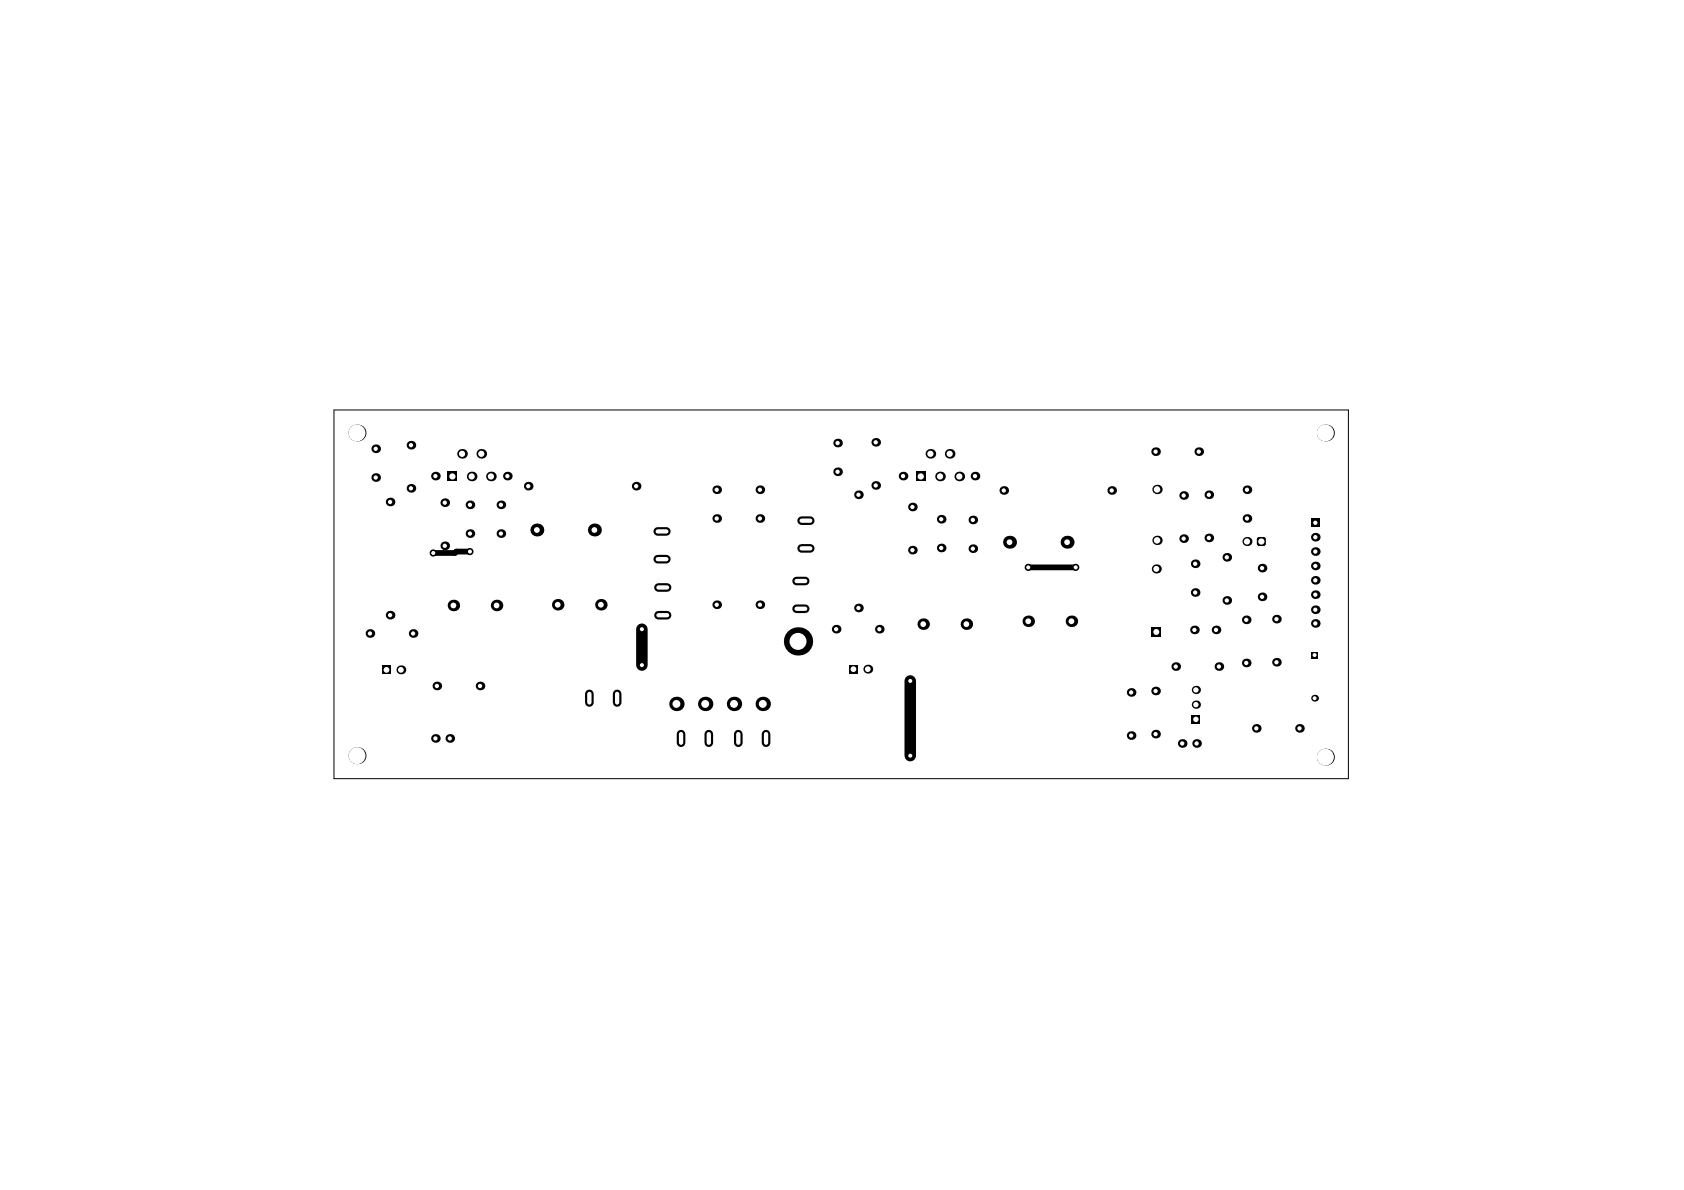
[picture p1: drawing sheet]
<svg xmlns="http://www.w3.org/2000/svg" width="297mm" height="210mm" viewBox="0 0 297 210" stroke-linecap="round" stroke-linejoin="round" font-family="sans-serif">
<path d="M58.9 72.3h178.9v65.1h-178.9z" fill="none" stroke="#000" stroke-width=".18"/>
<path d="M113.2 111v6.3M160.6 120.1v13.2" fill="none" stroke="#000" stroke-width="2"/>
<path d="M82.9 97.3h-2.4l-.3 .2h-3.8M181.4 100.1h8.3" fill="none" stroke="#000" stroke-width="1"/>
<circle cx="160.6" cy="120.1" r=".63" fill="#000"/>
<circle cx="160.6" cy="120.1" r=".36" fill="#fff"/>
<circle cx="189.7" cy="100.1" r=".63" fill="#000"/>
<circle cx="189.7" cy="100.1" r=".36" fill="#fff"/>
<circle cx="181.4" cy="100.1" r=".63" fill="#000"/>
<circle cx="181.4" cy="100.1" r=".36" fill="#fff"/>
<circle cx="160.6" cy="133.3" r=".63" fill="#000"/>
<circle cx="160.6" cy="133.3" r=".36" fill="#fff"/>
<circle cx="82.9" cy="97.3" r=".63" fill="#000"/>
<circle cx="82.9" cy="97.3" r=".36" fill="#fff"/>
<circle cx="113.2" cy="117.3" r=".63" fill="#000"/>
<circle cx="113.2" cy="117.3" r=".36" fill="#fff"/>
<circle cx="113.2" cy="111" r=".63" fill="#000"/>
<circle cx="113.2" cy="111" r=".36" fill="#fff"/>
<circle cx="76.4" cy="97.5" r=".63" fill="#000"/>
<circle cx="76.4" cy="97.5" r=".36" fill="#fff"/>
<circle cx="63" cy="133.3" r="1.5" fill="#000"/>
<circle cx="63" cy="133.3" r="1.5" fill="#fff"/>
<circle cx="76.8" cy="130.3" r=".76" fill="#000"/>
<circle cx="76.8" cy="130.3" r=".38" fill="#fff"/>
<circle cx="79.3" cy="130.3" r=".76" fill="#000"/>
<circle cx="79.3" cy="130.3" r=".38" fill="#fff"/>
<circle cx="84.7" cy="121" r=".76" fill="#000"/>
<circle cx="84.7" cy="121" r=".38" fill="#fff"/>
<circle cx="77.1" cy="121" r=".76" fill="#000"/>
<circle cx="77.1" cy="121" r=".38" fill="#fff"/>
<path d="M67.4 117.4h1.6v1.5h-1.6z" fill-rule="evenodd" fill="#000"/>
<circle cx="68.2" cy="118.2" r=".51" fill="#fff"/>
<circle cx="70.7" cy="118.2" r=".78" fill="#000"/>
<circle cx="70.7" cy="118.2" r=".51" fill="#fff"/>
<circle cx="65.3" cy="111.7" r=".76" fill="#000"/>
<circle cx="65.3" cy="111.7" r=".38" fill="#fff"/>
<circle cx="72.9" cy="111.7" r=".76" fill="#000"/>
<circle cx="72.9" cy="111.7" r=".38" fill="#fff"/>
<circle cx="68.8" cy="108.5" r=".76" fill="#000"/>
<circle cx="68.8" cy="108.5" r=".38" fill="#fff"/>
<circle cx="87.6" cy="106.8" r="1.01" fill="#000"/>
<circle cx="87.6" cy="106.8" r=".51" fill="#fff"/>
<circle cx="80" cy="106.8" r="1.01" fill="#000"/>
<circle cx="80" cy="106.8" r=".51" fill="#fff"/>
<circle cx="78.5" cy="96.3" r=".76" fill="#000"/>
<circle cx="78.5" cy="96.3" r=".38" fill="#fff"/>
<circle cx="82.9" cy="94.1" r=".76" fill="#000"/>
<circle cx="82.9" cy="94.1" r=".38" fill="#fff"/>
<circle cx="88.4" cy="94.1" r=".76" fill="#000"/>
<circle cx="88.4" cy="94.1" r=".38" fill="#fff"/>
<circle cx="82.9" cy="89" r=".76" fill="#000"/>
<circle cx="82.9" cy="89" r=".38" fill="#fff"/>
<circle cx="88.4" cy="89" r=".76" fill="#000"/>
<circle cx="88.4" cy="89" r=".38" fill="#fff"/>
<circle cx="78.5" cy="88.7" r=".76" fill="#000"/>
<circle cx="78.5" cy="88.7" r=".38" fill="#fff"/>
<circle cx="68.8" cy="88.5" r=".76" fill="#000"/>
<circle cx="68.8" cy="88.5" r=".38" fill="#fff"/>
<circle cx="72.5" cy="86.1" r=".76" fill="#000"/>
<circle cx="72.5" cy="86.1" r=".38" fill="#fff"/>
<circle cx="66.3" cy="84.2" r=".76" fill="#000"/>
<circle cx="66.3" cy="84.2" r=".38" fill="#fff"/>
<circle cx="86.6" cy="84" r=".85" fill="#000"/>
<circle cx="86.6" cy="84" r=".55" fill="#fff"/>
<path d="M78.9 83.2h1.7v1.7h-1.7z" fill-rule="evenodd" fill="#000"/>
<circle cx="79.8" cy="84" r=".55" fill="#fff"/>
<circle cx="83.2" cy="84" r=".85" fill="#000"/>
<circle cx="83.2" cy="84" r=".55" fill="#fff"/>
<circle cx="76.8" cy="84" r=".76" fill="#000"/>
<circle cx="76.8" cy="84" r=".38" fill="#fff"/>
<circle cx="81.5" cy="80" r=".85" fill="#000"/>
<circle cx="81.5" cy="80" r=".55" fill="#fff"/>
<circle cx="84.9" cy="80" r=".85" fill="#000"/>
<circle cx="84.9" cy="80" r=".55" fill="#fff"/>
<circle cx="66.3" cy="79.2" r=".76" fill="#000"/>
<circle cx="66.3" cy="79.2" r=".38" fill="#fff"/>
<circle cx="72.5" cy="78.5" r=".76" fill="#000"/>
<circle cx="72.5" cy="78.5" r=".38" fill="#fff"/>
<circle cx="63" cy="76.4" r="1.5" fill="#000"/>
<circle cx="63" cy="76.4" r="1.5" fill="#fff"/>
<path d="M120.1 129.5v1.5M125 129.5v1.5M130.2 129.5v1.5M135.1 129.5v1.5" fill="none" stroke="#000" stroke-width="1.5"/>
<path d="M120.1 129.5v1.5M125 129.5v1.5M130.2 129.5v1.5M135.1 129.5v1.5" fill="none" stroke="#fff" stroke-width=".76"/>
<circle cx="119.3" cy="124.2" r="1.27" fill="#000"/>
<circle cx="119.3" cy="124.2" r=".7" fill="#fff"/>
<circle cx="134.5" cy="124.2" r="1.27" fill="#000"/>
<circle cx="134.5" cy="124.2" r=".7" fill="#fff"/>
<circle cx="129.5" cy="124.2" r="1.27" fill="#000"/>
<circle cx="129.5" cy="124.2" r=".7" fill="#fff"/>
<circle cx="124.4" cy="124.2" r="1.27" fill="#000"/>
<circle cx="124.4" cy="124.2" r=".7" fill="#fff"/>
<path d="M104 122.4v1.5M108.9 122.4v1.5" fill="none" stroke="#000" stroke-width="1.5"/>
<path d="M104 122.4v1.5M108.9 122.4v1.5" fill="none" stroke="#fff" stroke-width=".76"/>
<circle cx="153.1" cy="118" r=".78" fill="#000"/>
<circle cx="153.1" cy="118" r=".51" fill="#fff"/>
<path d="M149.8 117.2h1.5v1.6h-1.5z" fill-rule="evenodd" fill="#000"/>
<circle cx="150.5" cy="118" r=".51" fill="#fff"/>
<circle cx="140.8" cy="113.1" r="2.5" fill="#000"/>
<circle cx="140.8" cy="113.1" r="1.5" fill="#fff"/>
<circle cx="89.5" cy="84" r=".76" fill="#000"/>
<circle cx="89.5" cy="84" r=".38" fill="#fff"/>
<circle cx="93.2" cy="85.8" r=".76" fill="#000"/>
<circle cx="93.2" cy="85.8" r=".38" fill="#fff"/>
<circle cx="94.7" cy="93.5" r="1.14" fill="#000"/>
<circle cx="94.7" cy="93.5" r=".51" fill="#fff"/>
<circle cx="98.4" cy="106.7" r="1.01" fill="#000"/>
<circle cx="98.4" cy="106.7" r=".51" fill="#fff"/>
<circle cx="104.8" cy="93.5" r="1.14" fill="#000"/>
<circle cx="104.8" cy="93.5" r=".51" fill="#fff"/>
<circle cx="106" cy="106.7" r="1.01" fill="#000"/>
<circle cx="106" cy="106.7" r=".51" fill="#fff"/>
<circle cx="112.2" cy="85.8" r=".76" fill="#000"/>
<circle cx="112.2" cy="85.8" r=".38" fill="#fff"/>
<path d="M116 93.7h1.5M116 98.6h1.5M116.1 108.5h1.6M116.1 103.6h1.6" fill="none" stroke="#000" stroke-width="1.5"/>
<path d="M116 93.7h1.5M116 98.6h1.5M116.1 108.5h1.6M116.1 103.6h1.6" fill="none" stroke="#fff" stroke-width=".76"/>
<circle cx="126.4" cy="86.4" r=".76" fill="#000"/>
<circle cx="126.4" cy="86.4" r=".38" fill="#fff"/>
<circle cx="126.4" cy="91.5" r=".76" fill="#000"/>
<circle cx="126.4" cy="91.5" r=".38" fill="#fff"/>
<circle cx="126.4" cy="106.7" r=".76" fill="#000"/>
<circle cx="126.4" cy="106.7" r=".38" fill="#fff"/>
<circle cx="134" cy="106.7" r=".76" fill="#000"/>
<circle cx="134" cy="106.7" r=".38" fill="#fff"/>
<circle cx="134" cy="91.5" r=".76" fill="#000"/>
<circle cx="134" cy="91.5" r=".38" fill="#fff"/>
<circle cx="134" cy="86.4" r=".76" fill="#000"/>
<circle cx="134" cy="86.4" r=".38" fill="#fff"/>
<path d="M141.4 96.7h1.5M141.4 91.8h1.5M140.5 107.4h1.5M140.5 102.5h1.5" fill="none" stroke="#000" stroke-width="1.5"/>
<path d="M141.4 96.7h1.5M141.4 91.8h1.5M140.5 107.4h1.5M140.5 102.5h1.5" fill="none" stroke="#fff" stroke-width=".76"/>
<circle cx="147.5" cy="111" r=".76" fill="#000"/>
<circle cx="147.5" cy="111" r=".38" fill="#fff"/>
<circle cx="147.7" cy="83.2" r=".76" fill="#000"/>
<circle cx="147.7" cy="83.2" r=".38" fill="#fff"/>
<circle cx="147.7" cy="78.1" r=".76" fill="#000"/>
<circle cx="147.7" cy="78.1" r=".38" fill="#fff"/>
<circle cx="151.4" cy="107.2" r=".76" fill="#000"/>
<circle cx="151.4" cy="107.2" r=".38" fill="#fff"/>
<circle cx="151.4" cy="87.3" r=".76" fill="#000"/>
<circle cx="151.4" cy="87.3" r=".38" fill="#fff"/>
<circle cx="154.5" cy="85.6" r=".76" fill="#000"/>
<circle cx="154.5" cy="85.6" r=".38" fill="#fff"/>
<circle cx="154.5" cy="78" r=".76" fill="#000"/>
<circle cx="154.5" cy="78" r=".38" fill="#fff"/>
<circle cx="155.1" cy="111" r=".76" fill="#000"/>
<circle cx="155.1" cy="111" r=".38" fill="#fff"/>
<circle cx="159.3" cy="84" r=".76" fill="#000"/>
<circle cx="159.3" cy="84" r=".38" fill="#fff"/>
<circle cx="199.5" cy="129.7" r=".76" fill="#000"/>
<circle cx="199.5" cy="129.7" r=".38" fill="#fff"/>
<circle cx="203.8" cy="129.5" r=".76" fill="#000"/>
<circle cx="203.8" cy="129.5" r=".38" fill="#fff"/>
<circle cx="199.5" cy="122.1" r=".76" fill="#000"/>
<circle cx="199.5" cy="122.1" r=".38" fill="#fff"/>
<circle cx="203.8" cy="121.9" r=".76" fill="#000"/>
<circle cx="203.8" cy="121.9" r=".38" fill="#fff"/>
<circle cx="207.4" cy="117.6" r=".76" fill="#000"/>
<circle cx="207.4" cy="117.6" r=".38" fill="#fff"/>
<path d="M203.2 110.7h1.6v1.6h-1.6z" fill-rule="evenodd" fill="#000"/>
<circle cx="204" cy="111.5" r=".52" fill="#fff"/>
<circle cx="162.8" cy="110.1" r="1.01" fill="#000"/>
<circle cx="162.8" cy="110.1" r=".51" fill="#fff"/>
<circle cx="170.5" cy="110.1" r="1.01" fill="#000"/>
<circle cx="170.5" cy="110.1" r=".51" fill="#fff"/>
<circle cx="181.4" cy="109.6" r="1.01" fill="#000"/>
<circle cx="181.4" cy="109.6" r=".51" fill="#fff"/>
<circle cx="189" cy="109.6" r="1.01" fill="#000"/>
<circle cx="189" cy="109.6" r=".51" fill="#fff"/>
<circle cx="204" cy="100.4" r=".8" fill="#000"/>
<circle cx="204" cy="100.4" r=".52" fill="#fff"/>
<circle cx="160.9" cy="97" r=".76" fill="#000"/>
<circle cx="160.9" cy="97" r=".38" fill="#fff"/>
<circle cx="171.6" cy="96.8" r=".76" fill="#000"/>
<circle cx="171.6" cy="96.8" r=".38" fill="#fff"/>
<circle cx="166" cy="96.7" r=".76" fill="#000"/>
<circle cx="166" cy="96.7" r=".38" fill="#fff"/>
<circle cx="178.1" cy="95.6" r="1.14" fill="#000"/>
<circle cx="178.1" cy="95.6" r=".51" fill="#fff"/>
<circle cx="188.2" cy="95.6" r="1.14" fill="#000"/>
<circle cx="188.2" cy="95.6" r=".51" fill="#fff"/>
<circle cx="204.1" cy="95.3" r=".82" fill="#000"/>
<circle cx="204.1" cy="95.3" r=".57" fill="#fff"/>
<circle cx="171.6" cy="91.7" r=".76" fill="#000"/>
<circle cx="171.6" cy="91.7" r=".38" fill="#fff"/>
<circle cx="166" cy="91.6" r=".76" fill="#000"/>
<circle cx="166" cy="91.6" r=".38" fill="#fff"/>
<circle cx="160.9" cy="89.4" r=".76" fill="#000"/>
<circle cx="160.9" cy="89.4" r=".38" fill="#fff"/>
<circle cx="196.1" cy="86.5" r=".76" fill="#000"/>
<circle cx="196.1" cy="86.5" r=".38" fill="#fff"/>
<circle cx="177.1" cy="86.5" r=".76" fill="#000"/>
<circle cx="177.1" cy="86.5" r=".38" fill="#fff"/>
<circle cx="204.1" cy="86.3" r=".82" fill="#000"/>
<circle cx="204.1" cy="86.3" r=".57" fill="#fff"/>
<path d="M161.6 83.2h1.7v1.7h-1.7z" fill-rule="evenodd" fill="#000"/>
<circle cx="162.4" cy="84" r=".55" fill="#fff"/>
<circle cx="165.8" cy="84" r=".85" fill="#000"/>
<circle cx="165.8" cy="84" r=".55" fill="#fff"/>
<circle cx="169.2" cy="84" r=".85" fill="#000"/>
<circle cx="169.2" cy="84" r=".55" fill="#fff"/>
<circle cx="172" cy="84" r=".76" fill="#000"/>
<circle cx="172" cy="84" r=".38" fill="#fff"/>
<circle cx="164.1" cy="80" r=".85" fill="#000"/>
<circle cx="164.1" cy="80" r=".55" fill="#fff"/>
<circle cx="167.5" cy="80" r=".85" fill="#000"/>
<circle cx="167.5" cy="80" r=".55" fill="#fff"/>
<circle cx="203.8" cy="79.7" r=".76" fill="#000"/>
<circle cx="203.8" cy="79.7" r=".38" fill="#fff"/>
<circle cx="208.5" cy="131.1" r=".76" fill="#000"/>
<circle cx="208.5" cy="131.1" r=".38" fill="#fff"/>
<circle cx="219.8" cy="116.9" r=".76" fill="#000"/>
<circle cx="219.8" cy="116.9" r=".38" fill="#fff"/>
<circle cx="231.9" cy="123.2" r=".6" fill="#000"/>
<circle cx="231.9" cy="123.2" r=".35" fill="#fff"/>
<circle cx="221.6" cy="128.5" r=".76" fill="#000"/>
<circle cx="221.6" cy="128.5" r=".38" fill="#fff"/>
<circle cx="215" cy="117.6" r=".76" fill="#000"/>
<circle cx="215" cy="117.6" r=".38" fill="#fff"/>
<circle cx="229.2" cy="128.5" r=".76" fill="#000"/>
<circle cx="229.2" cy="128.5" r=".38" fill="#fff"/>
<path d="M210.2 126.2h1.5v1.4h-1.5z" fill-rule="evenodd" fill="#000"/>
<circle cx="210.9" cy="126.9" r=".47" fill="#fff"/>
<circle cx="210.9" cy="124.3" r=".72" fill="#000"/>
<circle cx="210.9" cy="124.3" r=".47" fill="#fff"/>
<circle cx="210.9" cy="121.7" r=".72" fill="#000"/>
<circle cx="210.9" cy="121.7" r=".47" fill="#fff"/>
<circle cx="211.1" cy="131.1" r=".76" fill="#000"/>
<circle cx="211.1" cy="131.1" r=".38" fill="#fff"/>
<circle cx="233.8" cy="133.5" r="1.5" fill="#000"/>
<circle cx="233.8" cy="133.5" r="1.5" fill="#fff"/>
<circle cx="225.2" cy="116.8" r=".76" fill="#000"/>
<circle cx="225.2" cy="116.8" r=".38" fill="#fff"/>
<path d="M231.3 114.9h1.2v1.2h-1.2z" fill-rule="evenodd" fill="#000"/>
<circle cx="231.9" cy="115.5" r=".35" fill="#fff"/>
<circle cx="210.7" cy="111.1" r=".76" fill="#000"/>
<circle cx="210.7" cy="111.1" r=".38" fill="#fff"/>
<circle cx="214.5" cy="111.1" r=".76" fill="#000"/>
<circle cx="214.5" cy="111.1" r=".38" fill="#fff"/>
<circle cx="232" cy="110" r=".76" fill="#000"/>
<circle cx="232" cy="110" r=".38" fill="#fff"/>
<circle cx="208.8" cy="95" r=".76" fill="#000"/>
<circle cx="208.8" cy="95" r=".38" fill="#fff"/>
<circle cx="208.8" cy="87.4" r=".76" fill="#000"/>
<circle cx="208.8" cy="87.4" r=".38" fill="#fff"/>
<circle cx="210.8" cy="104.5" r=".76" fill="#000"/>
<circle cx="210.8" cy="104.5" r=".38" fill="#fff"/>
<circle cx="210.8" cy="99.4" r=".76" fill="#000"/>
<circle cx="210.8" cy="99.4" r=".38" fill="#fff"/>
<circle cx="211.4" cy="79.7" r=".76" fill="#000"/>
<circle cx="211.4" cy="79.7" r=".38" fill="#fff"/>
<circle cx="213.2" cy="94.9" r=".76" fill="#000"/>
<circle cx="213.2" cy="94.9" r=".38" fill="#fff"/>
<circle cx="213.2" cy="87.3" r=".76" fill="#000"/>
<circle cx="213.2" cy="87.3" r=".38" fill="#fff"/>
<circle cx="216.4" cy="105.9" r=".76" fill="#000"/>
<circle cx="216.4" cy="105.9" r=".38" fill="#fff"/>
<circle cx="216.4" cy="98.3" r=".76" fill="#000"/>
<circle cx="216.4" cy="98.3" r=".38" fill="#fff"/>
<circle cx="219.8" cy="109.3" r=".76" fill="#000"/>
<circle cx="219.8" cy="109.3" r=".38" fill="#fff"/>
<circle cx="220" cy="95.5" r=".8" fill="#000"/>
<circle cx="220" cy="95.5" r=".55" fill="#fff"/>
<circle cx="220" cy="91.5" r=".76" fill="#000"/>
<circle cx="220" cy="91.5" r=".38" fill="#fff"/>
<circle cx="220" cy="86.4" r=".76" fill="#000"/>
<circle cx="220" cy="86.4" r=".38" fill="#fff"/>
<path d="M221.7 95.1l.4-.4h.8l.4 .4v.8l-.4 .4h-.8l-.4-.4z" fill-rule="evenodd" fill="#000"/>
<path d="M221.7 95.9h.4v.4l-.4-.2zM221.7 94.9l.4-.2v.4h-.4zM222.9 95.9h.4l-.1 .2-.3 .2zM222.9 94.7l.3 .2 .1 .2h-.4z" fill="#000"/>
<circle cx="222.5" cy="95.5" r=".55" fill="#fff"/>
<circle cx="222.6" cy="105.3" r=".76" fill="#000"/>
<circle cx="222.6" cy="105.3" r=".38" fill="#fff"/>
<circle cx="222.6" cy="100.2" r=".76" fill="#000"/>
<circle cx="222.6" cy="100.2" r=".38" fill="#fff"/>
<circle cx="225.2" cy="109.2" r=".76" fill="#000"/>
<circle cx="225.2" cy="109.2" r=".38" fill="#fff"/>
<circle cx="232" cy="107.6" r=".76" fill="#000"/>
<circle cx="232" cy="107.6" r=".38" fill="#fff"/>
<circle cx="232" cy="104.9" r=".76" fill="#000"/>
<circle cx="232" cy="104.9" r=".38" fill="#fff"/>
<circle cx="232" cy="102.4" r=".76" fill="#000"/>
<circle cx="232" cy="102.4" r=".38" fill="#fff"/>
<circle cx="232" cy="99.8" r=".76" fill="#000"/>
<circle cx="232" cy="99.8" r=".38" fill="#fff"/>
<circle cx="232" cy="97.3" r=".76" fill="#000"/>
<circle cx="232" cy="97.3" r=".38" fill="#fff"/>
<circle cx="232" cy="94.8" r=".76" fill="#000"/>
<circle cx="232" cy="94.8" r=".38" fill="#fff"/>
<path d="M231.2 91.5h1.6v1.5h-1.6z" fill-rule="evenodd" fill="#000"/>
<circle cx="232" cy="92.2" r=".38" fill="#fff"/>
<circle cx="233.8" cy="76.4" r="1.5" fill="#000"/>
<circle cx="233.8" cy="76.4" r="1.5" fill="#fff"/>
</svg>
